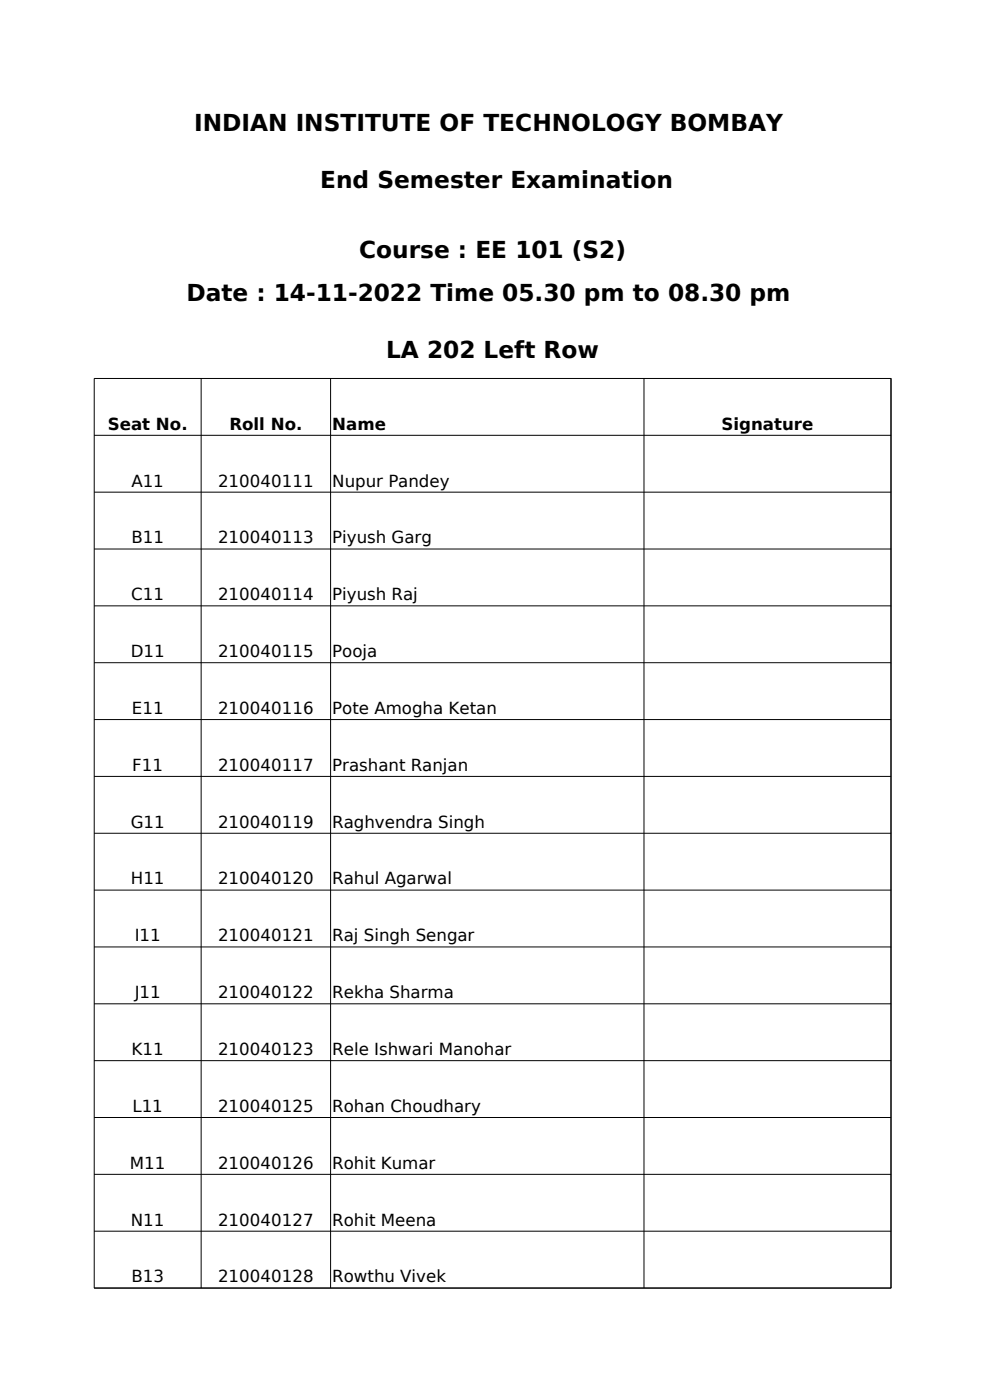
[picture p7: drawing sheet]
<svg xmlns="http://www.w3.org/2000/svg" width="210mm" height="297mm" viewBox="0 0 210 297" stroke-linecap="round" stroke-linejoin="round" font-family="sans-serif">
<defs><g id="words">
<g font-size="4.9">
<text x="41.2" y="27.7">INDIAN INSTITUTE OF TECHNOLOGY BOMBAY</text>
<text x="67.9" y="39.8">End Semester Examination</text>
<text x="76.2" y="54.7">Course : EE 101 (S2)</text>
<text x="39.5" y="63.9">Date : 14-11-2022 Time 05.30 pm to 08.30 pm</text>
<text x="81.9" y="76">LA 202 Left Row</text>
</g>
<g font-size="3.5">
<text x="22.9" y="91.2">Seat No.</text>
<text x="48.7" y="91.2">Roll No.</text>
<text x="70.5" y="91.2">Name</text>
<text x="153.1" y="91.2">Signature</text>
<text x="27.9" y="103.2">A11</text>
<text x="46.2" y="103.2">210040111</text>
<text x="70.5" y="103.2">Nupur Pandey</text>
<text x="27.9" y="115.3">B11</text>
<text x="46.2" y="115.3">210040113</text>
<text x="70.5" y="115.3">Piyush Garg</text>
<text x="27.8" y="127.4">C11</text>
<text x="46.2" y="127.4">210040114</text>
<text x="70.5" y="127.4">Piyush Raj</text>
<text x="27.7" y="139.4">D11</text>
<text x="46.2" y="139.4">210040115</text>
<text x="70.5" y="139.4">Pooja</text>
<text x="28" y="151.5">E11</text>
<text x="46.2" y="151.5">210040116</text>
<text x="70.5" y="151.5">Pote Amogha Ketan</text>
<text x="28.1" y="163.5">F11</text>
<text x="46.2" y="163.5">210040117</text>
<text x="70.5" y="163.5">Prashant Ranjan</text>
<text x="27.7" y="175.6">G11</text>
<text x="46.2" y="175.6">210040119</text>
<text x="70.5" y="175.6">Raghvendra Singh</text>
<text x="27.8" y="187.6">H11</text>
<text x="46.2" y="187.6">210040120</text>
<text x="70.5" y="187.6">Rahul Agarwal</text>
<text x="28.6" y="199.7">I11</text>
<text x="46.2" y="199.7">210040121</text>
<text x="70.5" y="199.7">Raj Singh Sengar</text>
<text x="28.6" y="211.8">J11</text>
<text x="46.2" y="211.8">210040122</text>
<text x="70.5" y="211.8">Rekha Sharma</text>
<text x="27.9" y="223.8">K11</text>
<text x="46.2" y="223.8">210040123</text>
<text x="70.5" y="223.8">Rele Ishwari Manohar</text>
<text x="28.1" y="235.9">L11</text>
<text x="46.2" y="235.9">210040125</text>
<text x="70.5" y="235.9">Rohan Choudhary</text>
<text x="27.5" y="247.9">M11</text>
<text x="46.2" y="247.9">210040126</text>
<text x="70.5" y="247.9">Rohit Kumar</text>
<text x="27.8" y="260">N11</text>
<text x="46.2" y="260">210040127</text>
<text x="70.5" y="260">Rohit Meena</text>
<text x="27.9" y="272.1">B13</text>
<text x="46.2" y="272.1">210040128</text>
<text x="70.5" y="272.1">Rowthu Vivek</text>
</g>
</g></defs>
<g fill="none" stroke="#000" stroke-width=".21">
<path d="M20 92.4h169M42.7 80.3v193M70.1 80.3v193M136.6 80.3v193M20 104.4h169M20 116.5h169M20 128.5h169M20 140.6h169M20 152.7h169M20 164.7h169M20 176.8h169M20 188.8h169"/>
<path d="M20 200.9h169M20 213h169M20 225h169M20 237.1h169M20 249.1h169M20 261.2h169M20 273.3h169M20 273.3v-193h169v193"/>
</g>
<use href="#words"/>
</svg>
